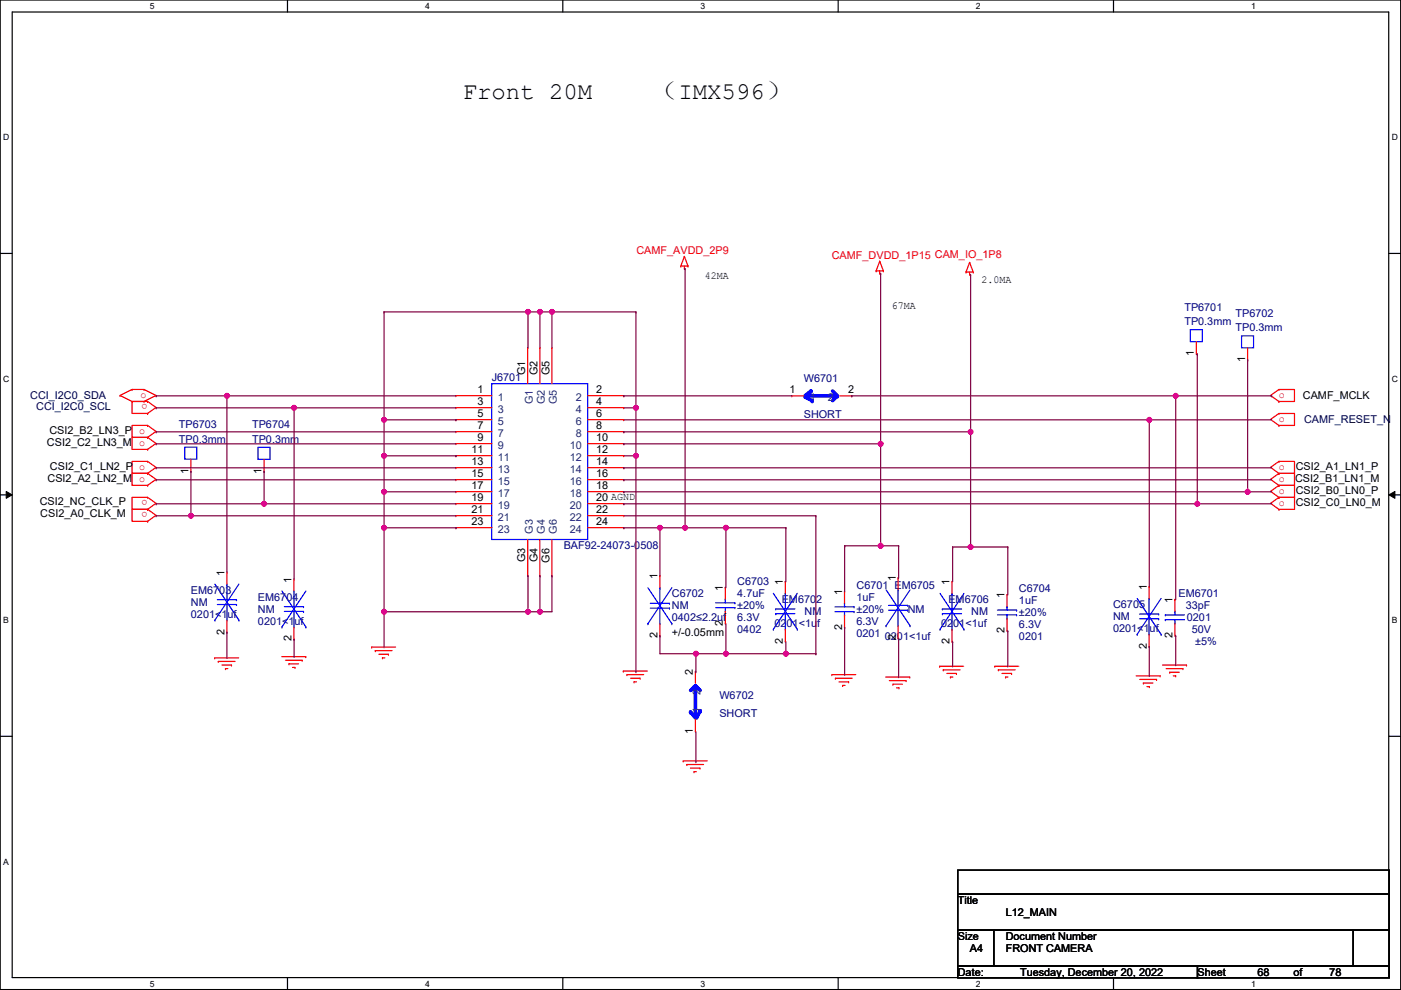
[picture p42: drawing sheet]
<svg xmlns="http://www.w3.org/2000/svg" width="297mm" height="210mm" viewBox="0 0 297 210" stroke-linecap="round" stroke-linejoin="round" font-family="sans-serif">
<defs><g id="words">
<g font-size="5.1">
<text x="98.1" y="21">Front 20M</text>
<text x="137.7" y="21">（IMX596）</text>
</g>
<g font-size="2.3" fill="#f00">
<text x="134.9" y="53.9">CAMF_AVDD_2P9</text>
<text x="176.4" y="54.9">CAMF_DVDD_1P15 CAM_IO_1P8</text>
<text x="29.8" y="84.5">o</text>
<text x="31.3" y="85.8" transform="rotate(180 31.3 85.8)">o</text>
<text x="271.1" y="84.5">o</text>
<text x="271.2" y="89.6">o</text>
<text x="29.5" y="92.1">o</text>
<text x="29.5" y="94.6">o</text>
<text x="29.5" y="99.7">o</text>
<text x="271.2" y="99.7">o</text>
<text x="29.5" y="102.3">o</text>
<text x="31.3" y="106.1" transform="rotate(180 31.3 106.1)">o</text>
<text x="271.2" y="102.3">o</text>
<text x="271.2" y="104.8">o</text>
<text x="271.2" y="107.4">o</text>
<text x="31.3" y="108.6" transform="rotate(180 31.3 108.6)">o</text>
</g>
<g font-size="2.3">
<text x="149.4" y="59.1">42MA</text>
<text x="189.1" y="65.4">67MA</text>
<text x="208.1" y="60.1">2.0MA</text>
<text x="253.1" y="75.5" transform="rotate(-90 253.1 75.5)">1</text>
<text x="264" y="76.8" transform="rotate(-90 264 76.8)">1</text>
<text x="101.2" y="83.4">1</text>
<text x="111.4" y="79.6" transform="rotate(-90 111.4 79.6)">G1</text>
<text x="113.9" y="79.6" transform="rotate(-90 113.9 79.6)">G2</text>
<text x="116.5" y="79.6" transform="rotate(-90 116.5 79.6)">G5</text>
<text x="126.4" y="83.4">2</text>
<text x="167.4" y="83.4">1</text>
<text x="179.8" y="83.4">2</text>
<text x="101.2" y="85.9">3</text>
<text x="101.2" y="88.5">5</text>
<text x="126.4" y="85.9">4</text>
<text x="126.4" y="88.5">6</text>
<text x="276.2" y="84.7">CAMF_MCLK</text>
<text x="10" y="94.6">CSI2_C2_LN3_M</text>
<text x="10.5" y="92">CSI2_B2_LN3_P</text>
<text x="101.2" y="91">7</text>
<text x="101.2" y="93.5">9</text>
<text x="126.4" y="91">8</text>
<text x="126.4" y="93.6">10</text>
<text x="10.6" y="99.6">CSI2_C1_LN2_P</text>
<text x="39.9" y="100.4" transform="rotate(-90 39.9 100.4)">1</text>
<text x="55.5" y="100.5" transform="rotate(-90 55.5 100.5)">1</text>
<text x="99.9" y="96.1">11</text>
<text x="99.9" y="98.6">13</text>
<text x="99.9" y="101.2">15</text>
<text x="126.4" y="96.1">12</text>
<text x="126.4" y="98.6">14</text>
<text x="126.4" y="101.2">16</text>
<text x="274.7" y="99.6">CSI2_A1_LN1_P</text>
<text x="8.4" y="107">CSI2_NC_CLK_P</text>
<text x="10.1" y="102.2">CSI2_A2_LN2_M</text>
<text x="99.9" y="103.7">17</text>
<text x="99.9" y="106.3">19</text>
<text x="126.4" y="103.7">18</text>
<text x="126.4" y="106.3">20 AGND</text>
<text x="274.6" y="102.2">CSI2_B1_LN1_M</text>
<text x="274.7" y="104.7">CSI2_B0_LN0_P</text>
<text x="274.7" y="107.3">CSI2_C0_LN0_M</text>
<text x="8.6" y="109.6">CSI2_A0_CLK_M</text>
<text x="100" y="108.8">21</text>
<text x="100" y="111.4">23</text>
<text x="126.4" y="108.8">22</text>
<text x="126.4" y="111.4">24</text>
<text x="111.4" y="119.2" transform="rotate(-90 111.4 119.2)">G3</text>
<text x="113.9" y="119.3" transform="rotate(-90 113.9 119.3)">G4</text>
<text x="116.5" y="119.3" transform="rotate(-90 116.5 119.3)">G6</text>
<text x="47.6" y="122.1" transform="rotate(-90 47.6 122.1)">1</text>
<text x="61.8" y="123.5" transform="rotate(-90 61.8 123.5)">1</text>
<text x="139.4" y="122.8" transform="rotate(-90 139.4 122.8)">1</text>
<text x="153.3" y="125.3" transform="rotate(-90 153.3 125.3)">1</text>
<text x="166" y="124" transform="rotate(-90 166 124)">1</text>
<text x="189.9" y="123.3" transform="rotate(-90 189.9 123.3)">1</text>
<text x="201.3" y="124" transform="rotate(-90 201.3 124)">1</text>
<text x="243.1" y="125.1" transform="rotate(-90 243.1 125.1)">1</text>
<text x="178.5" y="126.1" transform="rotate(-90 178.5 126.1)">1</text>
<text x="213" y="126.8" transform="rotate(-90 213 126.8)">1</text>
<text x="248.6" y="127.8" transform="rotate(-90 248.6 127.8)">1</text>
<text x="47.6" y="134.5" transform="rotate(-90 47.6 134.5)">2</text>
<text x="61.8" y="136" transform="rotate(-90 61.8 136)">2</text>
<text x="139.4" y="135.3" transform="rotate(-90 139.4 135.3)">2</text>
<text x="142.5" y="134.8">+/-0.05mm</text>
<text x="153.3" y="132.7" transform="rotate(-90 153.3 132.7)">2</text>
<text x="166" y="136.5" transform="rotate(-90 166 136.5)">2</text>
<text x="178.5" y="133.5" transform="rotate(-90 178.5 133.5)">2</text>
<text x="189.9" y="135.7" transform="rotate(-90 189.9 135.7)">2</text>
<text x="201.3" y="136.5" transform="rotate(-90 201.3 136.5)">2</text>
<text x="213" y="134.2" transform="rotate(-90 213 134.2)">2</text>
<text x="243.1" y="137.6" transform="rotate(-90 243.1 137.6)">2</text>
<text x="248.6" y="135.2" transform="rotate(-90 248.6 135.2)">2</text>
<text x="146.9" y="143.1" transform="rotate(-90 146.9 143.1)">2</text>
<text x="146.9" y="155.5" transform="rotate(-90 146.9 155.5)">1</text>
<text x="203.1" y="191.6">Title</text>
<text x="213.2" y="194.2">L12_MAIN</text>
<text x="203.1" y="199.3">Size</text>
<text x="205.6" y="201.8">A4</text>
<text x="213.2" y="199.3">Document Number</text>
<text x="213.2" y="201.8">FRONT CAMERA</text>
<text x="203.1" y="206.9">Date:</text>
<text x="216.3" y="206.9">Tuesday, December 20, 2022</text>
<text x="253.9" y="206.9">Sheet</text>
<text x="266.6" y="206.9">68</text>
<text x="274.2" y="206.9">of</text>
<text x="281.8" y="206.9">78</text>
</g>
<g font-size="2.3" fill="#000080">
<text x="251.1" y="65.9">TP6701</text>
<text x="251.1" y="68.9">TP0.3mm</text>
<text x="262" y="67.2">TP6702</text>
<text x="262" y="70.2">TP0.3mm</text>
<text x="104.3" y="80.9">J6701</text>
<text x="170.4" y="80.9">W6701</text>
<text x="170.4" y="88.5">SHORT</text>
<text x="37.9" y="90.8">TP6703</text>
<text x="37.9" y="93.8">TP0.3mm</text>
<text x="53.4" y="90.8">TP6704</text>
<text x="53.4" y="93.9">TP0.3mm</text>
<text x="119.5" y="116.5">BAF92-24073-0508</text>
<text x="40.5" y="125.9">EM6703</text>
<text x="156.3" y="124">C6703</text>
<text x="181.6" y="124.9">C6701 EM6705</text>
<text x="216" y="125.6">C6704</text>
<text x="40.5" y="128.5">NM</text>
<text x="40.5" y="131">0201&lt;1uf</text>
<text x="54.7" y="127.4">EM6704</text>
<text x="54.7" y="129.9">NM</text>
<text x="142.5" y="126.7">C6702</text>
<text x="142.5" y="129.2">NM</text>
<text x="142.5" y="131.8">0402≤2.2uf</text>
<text x="156.3" y="126.6">4.7uF</text>
<text x="156.3" y="131.7">6.3V</text>
<text x="156.3" y="129.1">±20%</text>
<text x="165.7" y="127.9">EM6702</text>
<text x="170.6" y="130.4">NM</text>
<text x="181.6" y="127.4">1uF</text>
<text x="181.6" y="130">±20%</text>
<text x="192.4" y="129.9">NM</text>
<text x="201.1" y="127.9">EM6706</text>
<text x="205.9" y="130.4">NM</text>
<text x="216" y="128.1">1uF</text>
<text x="216" y="130.7">±20%</text>
<text x="236" y="129">C6705</text>
<text x="236" y="131.5">NM</text>
<text x="249.9" y="126.6">EM6701</text>
<text x="251.4" y="129.1">33pF</text>
<text x="251.6" y="131.7">0201</text>
<text x="54.7" y="132.5">0201&lt;1uf</text>
<text x="156.3" y="134.2">0402</text>
<text x="164.2" y="133">0201&lt;1uf</text>
<text x="181.6" y="135.1">0201</text>
<text x="181.6" y="132.5">6.3V</text>
<text x="187.6" y="135.8">0201&lt;1uf</text>
<text x="199.6" y="133">0201&lt;1uf</text>
<text x="216" y="135.7">0201</text>
<text x="216" y="133.2">6.3V</text>
<text x="236" y="134">0201&lt;1uf</text>
<text x="252.7" y="134.2">50V</text>
<text x="253.4" y="136.8">±5%</text>
<text x="152.5" y="148.2">W6702</text>
<text x="152.5" y="152">SHORT</text>
</g>
<g font-size="2.3" fill="#000040">
<text x="6.4" y="84.6">CCI_I2C0_SDA</text>
<text x="7.7" y="86.9">CCI_I2C0_SCL</text>
<text x="276.5" y="89.7">CAMF_RESET_N</text>
</g>
<g font-size="2.3" fill="#004080">
<text x="105.5" y="84.9">1</text>
<text x="105.5" y="87.5">3</text>
<text x="112.9" y="85.7" transform="rotate(-90 112.9 85.7)">G1</text>
<text x="115.5" y="85.7" transform="rotate(-90 115.5 85.7)">G2</text>
<text x="118.1" y="85.7" transform="rotate(-90 118.1 85.7)">G5</text>
<text x="122.1" y="84.9">2</text>
<text x="122.1" y="87.5">4</text>
<text x="171.7" y="85">1</text>
<text x="175.5" y="85">2</text>
<text x="105.5" y="90">5</text>
<text x="105.5" y="92.6">7</text>
<text x="105.5" y="95.1">9</text>
<text x="120.8" y="95.1">10</text>
<text x="122.1" y="90">6</text>
<text x="122.1" y="92.6">8</text>
<text x="105.5" y="97.6">11</text>
<text x="105.5" y="100.2">13</text>
<text x="120.8" y="97.6">12</text>
<text x="120.8" y="100.2">14</text>
<text x="105.5" y="102.7">15</text>
<text x="105.6" y="105.3">17</text>
<text x="105.6" y="107.8">19</text>
<text x="120.8" y="102.7">16</text>
<text x="120.8" y="105.3">18</text>
<text x="120.8" y="107.8">20</text>
<text x="105.6" y="110.4">21</text>
<text x="105.6" y="112.9">23</text>
<text x="113" y="113.1" transform="rotate(-90 113 113.1)">G3</text>
<text x="115.5" y="113.1" transform="rotate(-90 115.5 113.1)">G4</text>
<text x="118.1" y="113.2" transform="rotate(-90 118.1 113.2)">G6</text>
<text x="120.8" y="110.4">22</text>
<text x="120.8" y="112.9">24</text>
<text x="148.5" y="147.4" transform="rotate(-90 148.5 147.4)">2</text>
<text x="148.5" y="151.2" transform="rotate(-90 148.5 151.2)">1</text>
</g>
<g font-size="1.8">
<text x="31.8" y="1.9">5</text>
<text x="90.1" y="1.9">4</text>
<text x="148.5" y="1.9">3</text>
<text x="206.9" y="1.9">2</text>
<text x="265.3" y="1.9">1</text>
<text x=".7" y="29.8">D</text>
<text x="295.1" y="29.8">D</text>
<text x=".7" y="81">C</text>
<text x="295.1" y="81">C</text>
<text x=".7" y="132.2">B</text>
<text x="295.1" y="132.2">B</text>
<text x=".7" y="183.4">A</text>
<text x="31.8" y="209.2">5</text>
<text x="90.1" y="209.2">4</text>
<text x="148.5" y="209.2">3</text>
<text x="206.9" y="209.2">2</text>
<text x="265.3" y="209.2">1</text>
</g>
</g></defs>
<path d="M0 0h297v209.8h-297zM2.6 2.5h291.8v204.8h-291.8z" fill="none" stroke="#000" stroke-width=".25"/>
<g fill="#fff">
<path d="M31.8 .3h1v2h-1z"/>
<path d="M31.8 207.5h1v2.1h-1z"/>
</g>
<path d="M61 0v2.5M61 207.3v2.5" fill="none" stroke="#000" stroke-width=".25"/>
<g fill="#fff">
<path d="M90.1 .3h1v2h-1z"/>
<path d="M90.1 207.5h1v2.1h-1z"/>
</g>
<path d="M119.3 0v2.5M119.3 207.3v2.5" fill="none" stroke="#000" stroke-width=".25"/>
<g fill="#fff">
<path d="M148.5 .3h1v2h-1z"/>
<path d="M148.5 207.5h1v2.1h-1z"/>
</g>
<path d="M177.7 0v2.5M177.7 207.3v2.5" fill="none" stroke="#000" stroke-width=".25"/>
<g fill="#fff">
<path d="M206.9 .3h1v2h-1z"/>
<path d="M206.9 207.5h1v2.1h-1z"/>
</g>
<path d="M236.1 0v2.5M236.1 207.3v2.5" fill="none" stroke="#000" stroke-width=".25"/>
<g fill="#fff">
<path d="M265.3 .3h1v2h-1z"/>
<path d="M265.3 207.5h1v2.1h-1z"/>
<path d="M.7 28.1h1.3v2.1h-1.3z"/>
<path d="M295.1 28.1h1.3v2.1h-1.3z"/>
<path d="M.7 79.3h1.3v2.1h-1.3z"/>
<path d="M295.1 79.3h1.3v2.1h-1.3z"/>
</g>
<path d="M0 53.7h2.6M294.5 53.7h2.5" fill="none" stroke="#000" stroke-width=".25"/>
<g fill="#fff">
<path d="M.7 130.5h1.2v2.1h-1.2z"/>
<path d="M295.1 130.5h1.2v2.1h-1.2z"/>
</g>
<path d="M0 104.9h2.6M294.5 104.9h2.5" fill="none" stroke="#000" stroke-width=".25"/>
<path d="M1.3 104.2l1.3 .7-1.3 .8zM294.5 104.9l1.3-.7v1.5z" fill="#000"/>
<path d="M1.3 104.2l1.3 .7-1.3 .8zM294.5 104.9l1.3-.7v1.5z" fill="none" stroke="#000" stroke-width=".21"/>
<path d="M.7 181.7h1.2v2h-1.2z" fill="#fff"/>
<path d="M0 156.1h2.6M294.5 156.1h2.5M203.1 184.5h91.4v5.1h-91.4zM203.1 189.6h91.4v7.6h-91.4zM203.1 197.2h7.6v7.6h-7.6zM210.7 197.2h76.2v7.6h-76.2zM286.9 197.2h7.6v7.6h-7.6zM203.1 204.8h50.8v2.5h-50.8zM203.1 204.8h50.8v2.6h-50.8zM253.9 204.8h40.6v2.5h-40.6zM253.9 204.8h40.6v2.6h-40.6z" fill="none" stroke="#000" stroke-width=".25"/>
<g fill="none" stroke="#f00" stroke-width=".25">
<path d="M144.3 56.4h.1M144.3 56.4h1.6M145.1 56.9h.1M145.1 54.4h.1M145.1 56.4v.5M145.1 54.4l-.8 2M145.1 54.4l.8 2M145.9 56.4h.1M185.8 57.4h.1M185.8 57.4h1.5M186.5 57.9h.1M186.5 55.4h.1"/>
<path d="M186.5 57.4v.5M186.5 55.4l-.7 2M186.5 55.4l.8 2M187.3 57.4h.1M204.8 57.7h.1M204.8 57.7h1.5M205.6 58.2h.1M205.6 55.6h.1M205.6 57.7v.5M205.6 55.6l.7 2.1M205.6 55.6l-.8 2.1M206.3 57.7h.1"/>
<path d="M253.7 75h.1M253.7 72.4v2.6M25.5 83.8h.1M25.5 83.8l2.5 1.3M28 82.6h.1M28 85.1h.1M28 82.6l-2.5 1.2M28 82.6h2.5M28 85.1h2.5M30.5 82.6h.1M30.5 85.1h.1M30.5 82.6l2.6 1.2"/>
<path d="M31.3 87.7h.1M31.3 85.1h.1M31.3 85.1h-3.3v2.6h3.3M31.3 85.1l1.8 1.3-1.8 1.3M31.3 90.2h.1M31.3 92.7h.1M31.3 90.2h-3.3v2.5h3.3M31.3 90.2l1.8 1.3-1.8 1.2M31.3 95.3h.1M31.3 92.7h-3.3v2.6h3.3M31.3 92.7l1.8 1.3-1.8 1.3M31.3 97.8h.1"/>
<path d="M31.3 97.8h-3.3v2.6h3.3M31.3 97.8l1.8 1.3-1.8 1.3M33.1 83.8h.1M33.1 83.8l-2.6 1.3M271.1 82.6h.1M271.1 85.1h.1M271.1 82.6h3.4v2.5h-3.4M271.1 82.6l-1.7 1.3 1.7 1.2M271.2 87.7h.1M271.2 90.2h.1M271.2 87.7h3.3v2.5h-3.3M271.2 87.7l-1.8 1.2 1.8 1.3"/>
<path d="M271.2 97.8h.1M271.2 97.8h3.3v2.6h-3.3M271.2 97.8l-1.8 1.3 1.8 1.3M31.3 100.4h.1M31.3 102.9h.1M31.3 100.4h-3.3v2.5h3.3M31.3 100.4l1.8 1.2-1.8 1.3M31.3 108h.1M31.3 105.4h.1M31.3 105.4h-3.3v2.6h3.3M31.3 105.4l1.8 1.3-1.8 1.3M31.3 110.5h.1"/>
<path d="M31.3 108h-3.3v2.5h3.3M31.3 108l1.8 1.3-1.8 1.2M271.2 100.4h.1M271.2 102.9h.1M271.2 100.4h3.3v2.5h-3.3M271.2 100.4l-1.8 1.2 1.8 1.3M271.2 105.5h.1M271.2 102.9h3.3v2.6h-3.3M271.2 102.9l-1.8 1.3 1.8 1.3M271.2 108h.1M271.2 105.5h3.3v2.5h-3.3M271.2 105.5l-1.8 1.2 1.8 1.3"/>
<path d="M45.5 139.5h.1M45.5 139.5h5.1M59.7 139.2h5.1M60.5 140h3.6M64.1 140h.1M64.8 139.2h.1M78.8 137.2h.1M78.8 137.2h5.1M79.6 138h.1M79.6 138h3.5M80.3 138.7h2.1M81.1 139.5h.1"/>
<path d="M81.1 139.5h.5M82.4 138.7h.1M153.8 124.5h.1M153.8 124.5v2.6M153.8 132.1h.1M153.8 129.6v2.5M213.5 126.1h.1M213.5 126.1v2.5M213.5 133.7h.1M213.5 131.1v2.6M46.3 140.2h.1M46.3 140.2h3.5"/>
<path d="M47 141h2.1M47.8 141.8h.1M47.8 141.8h.5M49.1 141h.1M61.3 140.7h.1M61.3 140.7h2M62 141.5h.5M62.5 141.5h.1M132.2 142.3h.1M132.2 142.3h5M132.9 143h.1M132.9 143h3.6"/>
<path d="M133.7 143.8h2M134.4 144.6h.1M134.4 144.6h.5M135.7 143.8h.1M176.4 143h.1M176.4 143h5M177.1 143.8h.1M177.1 143.8h3.6M177.9 144.6h2M178.6 145.3h.1M178.6 145.3h.6M179.9 144.6h.1"/>
<path d="M187.8 143.5h5.1M188.6 144.3h3.5M189.3 145.1h.1M189.3 145.1h2.1M190.1 145.8h.5M190.6 145.8h.1M192.1 144.3h.1M192.9 143.5h.1M199.2 141.3h.1M199.2 141.3h5.1M200 142h.1M200 142h3.5"/>
<path d="M200.8 142.8h2M201.5 143.5h.1M201.5 143.5h.5M202.8 142.8h.1M210.9 141.3h.1M210.9 141.3h5.1M211.7 142h.1M211.7 142h3.5M212.4 142.8h2.1M213.2 143.5h.1M213.2 143.5h.5M214.5 142.8h.1"/>
<path d="M240.9 143.3h5.1M241.7 144.1h3.5M242.4 144.8h.1M242.4 144.8h2M243.2 145.6h.5M243.7 145.6h.1M245.2 144.1h.1M246 143.3h.1M246.5 141h5.1M247.2 141.8h3.6M248 142.5h.1M248 142.5h2"/>
<path d="M248.8 143.3h.5M249.3 143.3h.1M250.8 141.8h.1M251.6 141h.1M144.9 161.3h.1M144.9 161.3h5M145.6 162.1h.1M145.6 162.1h3.6M146.4 162.9h2M147.1 163.6h.1M147.1 163.6h.6M148.4 162.9h.1"/>
</g>
<g fill="none" stroke="#00f" stroke-width=".25">
<path d="M252.4 69.9h2.5v2.5h-2.5zM151.7 127.8h4.1M151.7 128.8h4.1M153.8 127.1h.1M153.8 129.6h.1M153.8 127.1v.7M153.8 128.8v.8M155.8 127.8h.1M155.8 128.8h.1M211.5 129.4h4M211.5 130.4h4M213.5 128.6h.1"/>
<path d="M213.5 131.1h.1M213.5 128.6v.8M213.5 130.4v.7M215.5 129.4h.1M215.5 130.4h.1"/>
</g>
<path d="M147.2 145.6l-.8 .8" fill="none" stroke="#00f" stroke-width=".76"/>
<circle cx="147.2" cy="145.6" r=".38" fill="#00f"/>
<path d="M147.4 145.4l1.1 1" fill="none" stroke="#00f" stroke-width=".76"/>
<circle cx="147.4" cy="145.4" r=".38" fill="#00f"/>
<path d="M147.4 146.1v5.6" fill="none" stroke="#00f" stroke-width=".76"/>
<circle cx="147.4" cy="146.1" r=".38" fill="#00f"/>
<path d="M146.4 151l1 1.2" fill="none" stroke="#00f" stroke-width=".76"/>
<circle cx="146.4" cy="151" r=".38" fill="#00f"/>
<path d="M148.5 150.7l-.8 1.5" fill="none" stroke="#00f" stroke-width=".76"/>
<circle cx="148.5" cy="150.7" r=".38" fill="#00f"/>
<g fill="none" stroke="#f00" stroke-width=".25">
<path d="M111.9 73.7h.1M111.9 73.7v7.6M114.5 73.7h.1M114.5 73.7v7.7M117 73.7h.1M117 73.7v7.7M40.5 99.9h.1M40.5 97.4v2.5M56 99.9h.1M56 97.4v2.5M96.6 83.9h.1M96.6 83.9h7.7"/>
<path d="M96.6 86.4h.1M96.6 86.4h7.7M96.6 89h.1M96.6 89h7.7M96.6 91.5h.1M96.6 91.5h7.7M96.6 94.1h.1M96.6 94.1h7.7M96.6 96.6h.1M96.6 96.6h7.7M96.6 99.2h.1M96.6 99.2h7.7"/>
<path d="M124.6 83.9h7.6M124.6 86.4h7.6M124.6 89h7.6M124.6 91.5h7.6M124.6 94.1h7.6M124.6 96.6h7.6M124.6 99.2h7.6M132.2 83.9h.1M132.2 86.4h.1M132.2 89h.1M132.2 91.5h.1M132.2 94.1h.1"/>
<path d="M132.2 96.6h.1M132.2 99.2h.1M96.7 101.7h.1M96.7 101.7h7.6M96.7 104.2h.1M96.7 104.2h7.6M96.7 106.8h.1M96.7 106.8h7.6M96.7 109.3h.1M96.7 109.3h7.6M96.7 111.9h.1M96.7 111.9h7.6"/>
<path d="M111.9 114.4v7.6M114.4 114.4v7.6M117 114.4v7.6M124.6 101.7h7.6M124.6 104.2h7.6M124.6 106.8h7.7M124.6 109.3h7.7M124.6 111.9h7.7M132.2 101.7h.1M132.2 104.2h.1M132.3 106.8h.1M132.3 109.3h.1"/>
<path d="M132.3 111.9h.1M62.3 122.8h.1M62.3 122.8v2.5M62.3 135.5h.1M62.3 132.9v2.6M111.9 122h.1M114.4 122h.1M117 122h.1M166.5 123.3h.1M166.5 123.3v2.5M166.5 136h.1M166.5 133.4v2.6"/>
<path d="M179.1 125.4h.1M179.1 125.4v2.5M179.1 133h.1M179.1 130.4v2.6M190.4 122.5h.1M190.4 122.5v2.6M190.4 135.2h.1M190.4 132.7v2.5M201.8 123.3h.1M201.8 123.3v2.5M201.8 136h.1M201.8 133.4v2.6"/>
<path d="M243.6 124.3h.1M243.6 124.3v2.6M243.6 137.1h.1M243.6 134.5v2.6M249.1 127.1h.1M249.1 127.1v2.5M249.1 134.7h.1M249.1 132.2v2.5M147.4 155h.1M147.4 152.5v2.5M147.4 142.3h.1M147.4 142.3v2.6"/>
</g>
<g fill="none" stroke="#00f" stroke-width=".25">
<path d="M39.2 94.8h2.5v2.5h-2.5zM54.7 94.9h2.6v2.5h-2.6zM104.3 81.3h20.3v33.1h-20.3zM59.8 132.9h.1M59.8 125.3l5.1 7.6M60.3 128.6h4.1M60.3 129.6h4.1M62.3 125.3h.1M62.3 132.9h.1M62.3 125.3v3.3M62.3 129.6v3.3M64.4 128.6h.1"/>
<path d="M64.4 129.6h.1M64.9 132.9h.1M64.9 125.3l-5.1 7.6M164 133.4h.1M164 125.8l5 7.6M164.5 129.1h.1M164.5 130.1h.1M164.5 129.1h4M164.5 130.1h4M166.5 125.8h.1M166.5 133.4h.1M166.5 125.8v3.3"/>
<path d="M166.5 130.1v3.3M169 133.4h.1M169 125.8l-5 7.6M177 128.7h4.1M177 129.7h4.1M179.1 127.9h.1M179.1 130.4h.1M179.1 127.9v.8M179.1 129.7v.7M181.1 128.7h.1M181.1 129.7h.1M187.9 132.7h.1"/>
<path d="M187.9 125.1l5.1 7.6M188.4 128.4h4M188.4 129.4h4M190.4 125.1h.1M190.4 132.7h.1M190.4 125.1v3.3M190.4 129.4v3.3M192.4 128.4h.1M192.4 129.4h.1M193 132.7h.1M193 125.1l-5.1 7.6M199.3 133.4h.1"/>
<path d="M199.3 125.8l5.1 7.6M199.8 129.1h.1M199.8 130.1h.1M199.8 129.1h4.1M199.8 130.1h4.1M201.8 125.8h.1M201.8 133.4h.1M201.8 125.8v3.3M201.8 130.1v3.3M204.4 133.4h.1M204.4 125.8l-5.1 7.6M241.1 134.5h.1"/>
<path d="M241.1 126.9l5.1 7.6M241.6 130.2h4.1M241.6 131.2h4.1M243.6 126.9h.1M243.6 134.5h.1M243.6 126.9v3.3M243.6 131.2v3.3M245.7 130.2h.1M245.7 131.2h.1M246.2 134.5h.1M246.2 126.9l-5.1 7.6M247.1 130.4h.1"/>
<path d="M247.1 131.4h.1M247.1 130.4h4M247.1 131.4h4M249.1 129.6h.1M249.1 132.2h.1M249.1 129.6v.8M249.1 131.4v.8"/>
</g>
<path d="M176.5 82.9l.8 .8" fill="none" stroke="#00f" stroke-width=".76"/>
<circle cx="177.3" cy="83.7" r=".38" fill="#00f"/>
<path d="M177.5 83.9l-1 1" fill="none" stroke="#00f" stroke-width=".76"/>
<circle cx="177.5" cy="83.9" r=".38" fill="#00f"/>
<path d="M171.2 83.9h5.6" fill="none" stroke="#00f" stroke-width=".76"/>
<circle cx="176.8" cy="83.9" r=".38" fill="#00f"/>
<path d="M171.9 82.9l-1.2 1" fill="none" stroke="#00f" stroke-width=".76"/>
<circle cx="171.9" cy="82.9" r=".38" fill="#00f"/>
<path d="M170.7 84.2l1.5 .7" fill="none" stroke="#00f" stroke-width=".76"/>
<circle cx="172.2" cy="84.9" r=".38" fill="#00f"/>
<g fill="none" stroke="#f00" stroke-width=".25">
<path d="M264.5 76.3h.1M264.5 73.8v2.5M167.9 83.9h.1M167.9 83.9h2.5M178 83.9h2.6M180.6 83.9h.1M48.1 121.3h.1M48.1 121.3v2.6M48.1 134h.1M48.1 131.5v2.5M139.9 122.1h.1M139.9 122.1v2.5"/>
<path d="M139.9 134.8h.1M139.9 132.2v2.6"/>
</g>
<g fill="none" stroke="#00f" stroke-width=".25">
<path d="M263.2 71.2h2.6v2.6h-2.6zM45.6 131.5h.1M45.6 123.9l5.1 7.6M46.1 127.2h4M46.1 128.2h4M48.1 123.9h.1M48.1 131.5h.1M48.1 123.9v3.3M48.1 128.2v3.3M50.1 127.2h.1M50.1 128.2h.1M50.7 131.5h.1"/>
<path d="M50.7 123.9l-5.1 7.6M137.4 132.2h.1M137.4 124.6l5.1 7.6M137.9 127.9h4M137.9 128.9h4M139.9 124.6h.1M139.9 132.2h.1M139.9 124.6v3.3M139.9 128.9v3.3M141.9 127.9h.1M141.9 128.9h.1M142.5 132.2h.1"/>
<path d="M142.5 124.6l-5.1 7.6"/>
</g>
<path d="M33.1 83.9h.1M33.1 83.9h63.6M48.1 83.9h.1M48.1 83.9v37.4" fill="none" stroke="#800040" stroke-width=".25"/>
<circle cx="48.1" cy="83.9" r=".51" fill="#f0f"/>
<circle cx="48.1" cy="83.9" r=".51" fill="none" stroke="#f0f" stroke-width=".25"/>
<path d="M33.1 86.5h.1M33.1 86.5h29.3M62.4 86.5h.1M62.4 86.5v36.3" fill="none" stroke="#800040" stroke-width=".25"/>
<circle cx="62.3" cy="86.5" r=".51" fill="#f0f"/>
<circle cx="62.3" cy="86.5" r=".51" fill="none" stroke="#f0f" stroke-width=".25"/>
<g fill="none" stroke="#800040" stroke-width=".25">
<path d="M33.1 91.6h.1M33.1 94.1h.1M33.1 99.2h.1M33.1 91.6h63.6M33.1 94.1h63.6M33.1 99.2h63.6M40.5 100h.1M40.5 100v9.4M62.4 86.5h.1M62.4 86.5h34.3M81.2 89h.2M81.2 96.6h.2"/>
<path d="M81.4 89h.1M81.4 96.6h.1"/>
</g>
<circle cx="40.5" cy="109.4" r=".51" fill="#f0f"/>
<circle cx="40.5" cy="109.4" r=".51" fill="none" stroke="#f0f" stroke-width=".25"/>
<path d="M56 100h.1M56 100v6.8M33.1 101.7h.1M33.1 106.8h.1M33.1 101.7h63.6M33.1 106.8h63.6M56 106.8h.1" fill="none" stroke="#800040" stroke-width=".25"/>
<circle cx="56" cy="106.8" r=".51" fill="#f0f"/>
<circle cx="56" cy="106.8" r=".51" fill="none" stroke="#f0f" stroke-width=".25"/>
<path d="M33.1 109.4h.1M33.1 109.4h63.6M40.5 109.4h.1M81.2 111.9h.2M81.4 111.9h.1M81.4 129.7h.1M81.4 129.7h30.5M81.4 129.7v7.6" fill="none" stroke="#800040" stroke-width=".25"/>
<circle cx="81.4" cy="129.7" r=".51" fill="#f0f"/>
<circle cx="81.4" cy="129.7" r=".51" fill="none" stroke="#f0f" stroke-width=".25"/>
<path d="M145.3 57h.1M145.3 57v54.9M48.1 134h.1M48.1 134v5.6M62.4 135.6h.1M62.4 135.6v3.8" fill="none" stroke="#800040" stroke-width=".25"/>
<circle cx="145.3" cy="111.9" r=".51" fill="#f0f"/>
<circle cx="145.3" cy="111.9" r=".51" fill="none" stroke="#f0f" stroke-width=".25"/>
<path d="M186.7 58h.1M186.7 58v36.1M205.8 58.2h.1M205.8 58.2v33.4M253.8 75h.1M253.8 75v31.8M264.5 76.3h.1M264.5 76.3v28M180.6 83.9h.1M180.6 83.9h68.7M249.3 83.9h.1M249.3 83.9v43.3" fill="none" stroke="#800040" stroke-width=".25"/>
<circle cx="249.3" cy="83.9" r=".5" fill="#f0f"/>
<circle cx="249.3" cy="83.9" r=".5" fill="none" stroke="#f0f" stroke-width=".25"/>
<path d="M132.3 89h137.3M243.7 89h.1M243.7 89v35.4" fill="none" stroke="#800040" stroke-width=".25"/>
<circle cx="243.7" cy="89" r=".51" fill="#f0f"/>
<circle cx="243.7" cy="89" r=".51" fill="none" stroke="#f0f" stroke-width=".25"/>
<path d="M205.8 91.6h.1M205.8 91.6v24.4" fill="none" stroke="#800040" stroke-width=".25"/>
<circle cx="205.8" cy="116" r=".5" fill="#f0f"/>
<circle cx="205.8" cy="116" r=".5" fill="none" stroke="#f0f" stroke-width=".25"/>
<path d="M186.7 94.1h.1M186.7 94.1v21.6" fill="none" stroke="#800040" stroke-width=".25"/>
<circle cx="186.7" cy="115.7" r=".51" fill="#f0f"/>
<circle cx="186.7" cy="115.7" r=".51" fill="none" stroke="#f0f" stroke-width=".25"/>
<circle cx="186.7" cy="94.1" r=".51" fill="#f0f"/>
<circle cx="186.7" cy="94.1" r=".51" fill="none" stroke="#f0f" stroke-width=".25"/>
<g fill="none" stroke="#800040" stroke-width=".25">
<path d="M132.3 83.9h.1M132.3 91.6h.1M132.3 83.9h35.6M132.3 86.5h2.5M132.3 91.6h73.5M134.8 86.5h.1M139.9 111.9h.1M139.9 111.9h5.4M139.9 111.9v10.2M153.9 111.9h.1M153.9 111.9h12.7M153.9 111.9v12.7"/>
<path d="M166.6 111.9h.1M166.6 111.9v11.4M179.1 115.7h.1M179.1 115.7v9.7M179.1 115.7h11.4M186.7 115.7h.1M190.5 115.7h.1M190.5 115.7v6.9M202 116h.1M202 116h11.7M202 116v7.3M205.8 116h.1"/>
<path d="M213.7 116h.1M213.7 116v10.1M253.8 106.8h.1M253.8 106.8h15.8M264.5 104.3h.1M264.5 104.3h5.1M166.6 138.6h.1M166.6 136.1v2.5M179.1 133h.1M179.1 133v10.2M190.5 135.3h.1M190.5 135.3v8.4"/>
<path d="M202 136.1h.1M202 136.1v5.3M213.7 133.8h.1M213.7 133.8v7.6M243.7 137.1h.1M243.7 137.1v6.3M249.3 134.8h.1M249.3 134.8v6.3"/>
</g>
<circle cx="205.8" cy="91.6" r=".5" fill="#f0f"/>
<circle cx="205.8" cy="91.6" r=".5" fill="none" stroke="#f0f" stroke-width=".25"/>
<path d="M132.3 94.1h.1M132.3 99.2h.1M132.3 94.1h54.4M132.3 99.2h137.3M132.3 101.7h.1M132.3 104.3h.1M132.3 101.7h137.3M132.3 104.3h132.2" fill="none" stroke="#800040" stroke-width=".25"/>
<circle cx="264.5" cy="104.3" r=".51" fill="#f0f"/>
<circle cx="264.5" cy="104.3" r=".51" fill="none" stroke="#f0f" stroke-width=".25"/>
<path d="M132.3 111.9h.1M132.3 111.9h7.6" fill="none" stroke="#800040" stroke-width=".25"/>
<circle cx="139.9" cy="111.9" r=".51" fill="#f0f"/>
<circle cx="139.9" cy="111.9" r=".51" fill="none" stroke="#f0f" stroke-width=".25"/>
<path d="M132.3 106.8h.1M132.3 106.8h121.5" fill="none" stroke="#800040" stroke-width=".25"/>
<circle cx="253.8" cy="106.8" r=".5" fill="#f0f"/>
<circle cx="253.8" cy="106.8" r=".5" fill="none" stroke="#f0f" stroke-width=".25"/>
<path d="M145.3 111.9h.1M145.3 111.9h8.6" fill="none" stroke="#800040" stroke-width=".25"/>
<circle cx="153.9" cy="111.9" r=".51" fill="#f0f"/>
<circle cx="153.9" cy="111.9" r=".51" fill="none" stroke="#f0f" stroke-width=".25"/>
<path d="M111.9 66.1h.1M111.9 66.1v7.7M111.9 66.1h2.6M139.9 134.8h.1M139.9 134.8v3.8" fill="none" stroke="#800040" stroke-width=".25"/>
<circle cx="114.5" cy="66.1" r=".51" fill="#f0f"/>
<circle cx="114.5" cy="66.1" r=".51" fill="none" stroke="#f0f" stroke-width=".25"/>
<circle cx="111.9" cy="66.1" r=".51" fill="#f0f"/>
<circle cx="111.9" cy="66.1" r=".51" fill="none" stroke="#f0f" stroke-width=".25"/>
<path d="M114.5 66.1h.1M114.5 66.1v7.7M114.5 66.1h2.5M117 66.1h.1M117 66.1v7.7M111.9 122.1h.1M111.9 129.7h.1M111.9 122.1v7.6M114.5 122.1h.1M114.5 122.1v7.6h-2.6" fill="none" stroke="#800040" stroke-width=".25"/>
<circle cx="114.5" cy="129.7" r=".51" fill="#f0f"/>
<circle cx="114.5" cy="129.7" r=".51" fill="none" stroke="#f0f" stroke-width=".25"/>
<circle cx="111.9" cy="129.7" r=".51" fill="#f0f"/>
<circle cx="111.9" cy="129.7" r=".51" fill="none" stroke="#f0f" stroke-width=".25"/>
<path d="M81.4 66.1h.1M81.4 66.1v22.9M249.3 83.9h20.3M269.6 83.9h.1M81.2 129.7h.2M81.4 129.7h.1M114.5 129.7h.1M117 122.1h.1M117 122.1v7.6h-2.5" fill="none" stroke="#800040" stroke-width=".25"/>
<circle cx="81.4" cy="89" r=".51" fill="#f0f"/>
<circle cx="81.4" cy="89" r=".51" fill="none" stroke="#f0f" stroke-width=".25"/>
<path d="M81.4 66.1h30.5M111.9 66.1h.1M81.4 96.6h.1M96.7 89h.1M96.7 89h-15.3v7.6" fill="none" stroke="#800040" stroke-width=".25"/>
<circle cx="81.4" cy="96.6" r=".51" fill="#f0f"/>
<circle cx="81.4" cy="96.6" r=".51" fill="none" stroke="#f0f" stroke-width=".25"/>
<path d="M96.7 96.6h.1M96.7 96.6h-15.3v15.3M81.4 104.3h.1M81.4 111.9h.1M81.4 111.9h15.3M81.4 104.3h15.3M96.7 111.9h.1" fill="none" stroke="#800040" stroke-width=".25"/>
<circle cx="81.4" cy="104.3" r=".51" fill="#f0f"/>
<circle cx="81.4" cy="104.3" r=".51" fill="none" stroke="#f0f" stroke-width=".25"/>
<circle cx="81.4" cy="111.9" r=".51" fill="#f0f"/>
<circle cx="81.4" cy="111.9" r=".51" fill="none" stroke="#f0f" stroke-width=".25"/>
<path d="M117 66.1h17.8M134.8 66.1h.1M81.4 111.9h.1M81.4 111.9v17.8" fill="none" stroke="#800040" stroke-width=".25"/>
<circle cx="117" cy="66.1" r=".51" fill="#f0f"/>
<circle cx="117" cy="66.1" r=".51" fill="none" stroke="#f0f" stroke-width=".25"/>
<path d="M134.8 66.1v20.4M134.8 86.5h.1" fill="none" stroke="#800040" stroke-width=".25"/>
<circle cx="134.8" cy="86.5" r=".51" fill="#f0f"/>
<circle cx="134.8" cy="86.5" r=".51" fill="none" stroke="#f0f" stroke-width=".25"/>
<path d="M132.3 96.6h2.5M134.8 96.6h.1M135.1 86.5h.1M135.1 86.5h-.3v10.1M139.9 138.6h14M147.5 138.6h.1M147.5 138.6v3.8M153.9 138.6h.1M153.9 132.2v6.4M147.5 142.4h.1" fill="none" stroke="#800040" stroke-width=".25"/>
<circle cx="147.5" cy="138.6" r=".51" fill="#f0f"/>
<circle cx="147.5" cy="138.6" r=".51" fill="none" stroke="#f0f" stroke-width=".25"/>
<circle cx="153.9" cy="138.6" r=".51" fill="#f0f"/>
<circle cx="153.9" cy="138.6" r=".51" fill="none" stroke="#f0f" stroke-width=".25"/>
<path d="M134.8 96.6v45.8M134.8 142.4h.1M147.5 155.1v6.4M147.5 161.5h.1" fill="none" stroke="#800040" stroke-width=".25"/>
<circle cx="134.8" cy="96.6" r=".51" fill="#f0f"/>
<circle cx="134.8" cy="96.6" r=".51" fill="none" stroke="#f0f" stroke-width=".25"/>
<path d="M132.3 109.4h40.7M173 109.4h.1M173 109.4v29.2M166.6 138.6h6.4M173 138.6h.1" fill="none" stroke="#800040" stroke-width=".25"/>
<circle cx="166.6" cy="138.6" r=".51" fill="#f0f"/>
<circle cx="166.6" cy="138.6" r=".51" fill="none" stroke="#f0f" stroke-width=".25"/>
<path d="M153.9 138.6h12.7M166.6 138.6h.1" fill="none" stroke="#800040" stroke-width=".25"/>
<circle cx="48.1" cy="83.9" r=".51" fill="#f0f"/>
<circle cx="48.1" cy="83.9" r=".51" fill="none" stroke="#f0f" stroke-width=".25"/>
<circle cx="62.3" cy="86.5" r=".51" fill="#f0f"/>
<circle cx="62.3" cy="86.5" r=".51" fill="none" stroke="#f0f" stroke-width=".25"/>
<circle cx="40.5" cy="109.4" r=".51" fill="#f0f"/>
<circle cx="40.5" cy="109.4" r=".51" fill="none" stroke="#f0f" stroke-width=".25"/>
<circle cx="56" cy="106.8" r=".51" fill="#f0f"/>
<circle cx="56" cy="106.8" r=".51" fill="none" stroke="#f0f" stroke-width=".25"/>
<circle cx="81.4" cy="129.7" r=".51" fill="#f0f"/>
<circle cx="81.4" cy="129.7" r=".51" fill="none" stroke="#f0f" stroke-width=".25"/>
<circle cx="145.3" cy="111.9" r=".51" fill="#f0f"/>
<circle cx="145.3" cy="111.9" r=".51" fill="none" stroke="#f0f" stroke-width=".25"/>
<circle cx="249.3" cy="83.9" r=".5" fill="#f0f"/>
<circle cx="249.3" cy="83.9" r=".5" fill="none" stroke="#f0f" stroke-width=".25"/>
<circle cx="243.7" cy="89" r=".51" fill="#f0f"/>
<circle cx="243.7" cy="89" r=".51" fill="none" stroke="#f0f" stroke-width=".25"/>
<circle cx="205.8" cy="116" r=".5" fill="#f0f"/>
<circle cx="205.8" cy="116" r=".5" fill="none" stroke="#f0f" stroke-width=".25"/>
<circle cx="186.7" cy="115.7" r=".51" fill="#f0f"/>
<circle cx="186.7" cy="115.7" r=".51" fill="none" stroke="#f0f" stroke-width=".25"/>
<circle cx="186.7" cy="94.1" r=".51" fill="#f0f"/>
<circle cx="186.7" cy="94.1" r=".51" fill="none" stroke="#f0f" stroke-width=".25"/>
<circle cx="205.8" cy="91.6" r=".5" fill="#f0f"/>
<circle cx="205.8" cy="91.6" r=".5" fill="none" stroke="#f0f" stroke-width=".25"/>
<circle cx="264.5" cy="104.3" r=".51" fill="#f0f"/>
<circle cx="264.5" cy="104.3" r=".51" fill="none" stroke="#f0f" stroke-width=".25"/>
<circle cx="139.9" cy="111.9" r=".51" fill="#f0f"/>
<circle cx="139.9" cy="111.9" r=".51" fill="none" stroke="#f0f" stroke-width=".25"/>
<circle cx="253.8" cy="106.8" r=".5" fill="#f0f"/>
<circle cx="253.8" cy="106.8" r=".5" fill="none" stroke="#f0f" stroke-width=".25"/>
<circle cx="153.9" cy="111.9" r=".51" fill="#f0f"/>
<circle cx="153.9" cy="111.9" r=".51" fill="none" stroke="#f0f" stroke-width=".25"/>
<circle cx="114.5" cy="66.1" r=".51" fill="#f0f"/>
<circle cx="114.5" cy="66.1" r=".51" fill="none" stroke="#f0f" stroke-width=".25"/>
<circle cx="111.9" cy="66.1" r=".51" fill="#f0f"/>
<circle cx="111.9" cy="66.1" r=".51" fill="none" stroke="#f0f" stroke-width=".25"/>
<circle cx="114.5" cy="129.7" r=".51" fill="#f0f"/>
<circle cx="114.5" cy="129.7" r=".51" fill="none" stroke="#f0f" stroke-width=".25"/>
<circle cx="111.9" cy="129.7" r=".51" fill="#f0f"/>
<circle cx="111.9" cy="129.7" r=".51" fill="none" stroke="#f0f" stroke-width=".25"/>
<circle cx="81.4" cy="89" r=".51" fill="#f0f"/>
<circle cx="81.4" cy="89" r=".51" fill="none" stroke="#f0f" stroke-width=".25"/>
<circle cx="81.4" cy="96.6" r=".51" fill="#f0f"/>
<circle cx="81.4" cy="96.6" r=".51" fill="none" stroke="#f0f" stroke-width=".25"/>
<circle cx="81.4" cy="104.3" r=".51" fill="#f0f"/>
<circle cx="81.4" cy="104.3" r=".51" fill="none" stroke="#f0f" stroke-width=".25"/>
<circle cx="81.4" cy="111.9" r=".51" fill="#f0f"/>
<circle cx="81.4" cy="111.9" r=".51" fill="none" stroke="#f0f" stroke-width=".25"/>
<circle cx="117" cy="66.1" r=".51" fill="#f0f"/>
<circle cx="117" cy="66.1" r=".51" fill="none" stroke="#f0f" stroke-width=".25"/>
<circle cx="134.8" cy="86.5" r=".51" fill="#f0f"/>
<circle cx="134.8" cy="86.5" r=".51" fill="none" stroke="#f0f" stroke-width=".25"/>
<circle cx="147.5" cy="138.6" r=".51" fill="#f0f"/>
<circle cx="147.5" cy="138.6" r=".51" fill="none" stroke="#f0f" stroke-width=".25"/>
<circle cx="153.9" cy="138.6" r=".51" fill="#f0f"/>
<circle cx="153.9" cy="138.6" r=".51" fill="none" stroke="#f0f" stroke-width=".25"/>
<circle cx="134.8" cy="96.6" r=".51" fill="#f0f"/>
<circle cx="134.8" cy="96.6" r=".51" fill="none" stroke="#f0f" stroke-width=".25"/>
<circle cx="166.6" cy="138.6" r=".51" fill="#f0f"/>
<circle cx="166.6" cy="138.6" r=".51" fill="none" stroke="#f0f" stroke-width=".25"/>
<use href="#words"/>
</svg>
